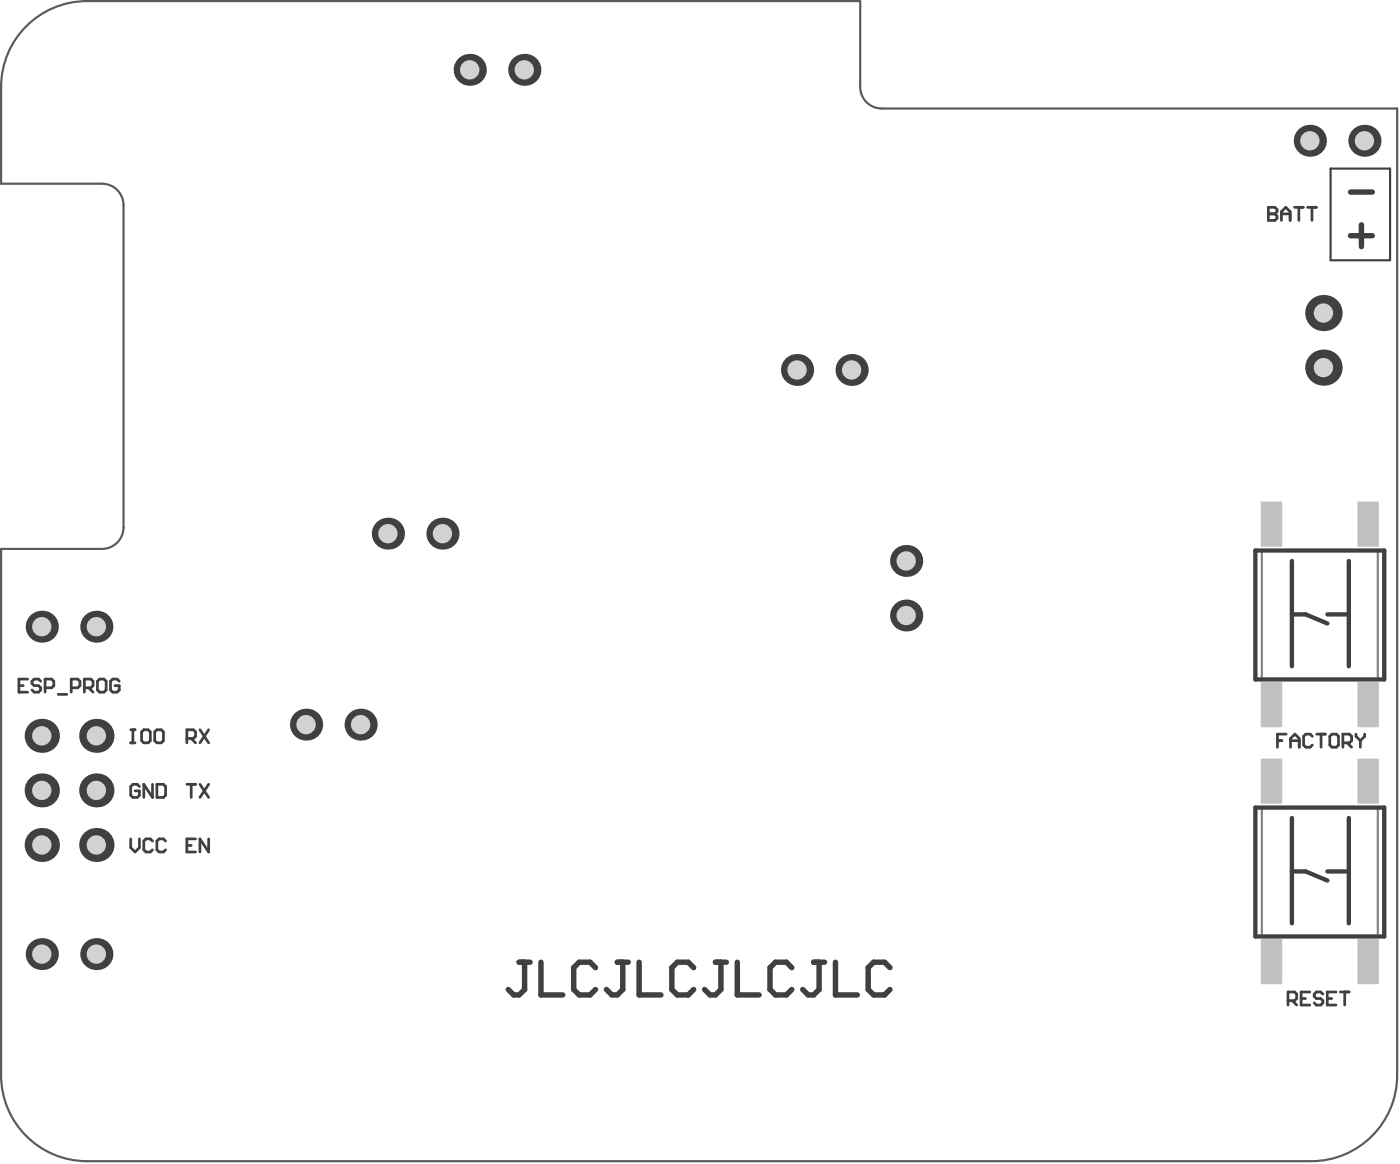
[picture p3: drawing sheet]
<svg xmlns="http://www.w3.org/2000/svg" width="217mm" height="180mm" viewBox="0 0 217 180" stroke-linecap="round" stroke-linejoin="round" font-family="sans-serif">
<path d="M195.5 85.3h18v19.9h-18zM195.5 125.1h18v19.9h-18z" fill="none" stroke="#808080" stroke-width=".33"/>
<path d="M3.6 4.6a13.3 13.3 0 0 1 9.9-4.4h119.8v13.3a3.3 3.3 0 0 0 3.3 3.3h79.9v149.7a13.3 13.3 0 0 1-13.3 13.3h-189.7a13.3 13.3 0 0 1-13.3-13.3v-81.5h15.6a3.3 3.3 0 0 0 3.3-3.3v-49.9a3.3 3.3 0 0 0-3.3-3.4h-15.6v-14.9a13.3 13.3 0 0 1 3.4-8.9z" fill="none" stroke="#5a5a5a" stroke-width=".34"/>
<path d="M200.2 95.2h2.1l3.4 1.4M200.2 86.9v16.3M205.7 95.2h3.3M209 86.9v16.3M214.5 85.3v19.9M200.2 135h2.1l3.4 1.4M200.2 126.7v16.3M205.7 135h3.3M209 126.7v16.3M214.5 125.1v19.9" fill="none" stroke="#404040" stroke-width=".67"/>
<path d="M206.2 26.1h9.2v14.2h-9.2z" fill="none" stroke="#404040" stroke-width=".34"/>
<path d="M214.5 85.3h-20v19.9h20M214.5 125.1h-20v19.9h20" fill="none" stroke="#404040" stroke-width=".66"/>
<g fill="none" stroke="#404040" stroke-width=".42">
<path d="M196.6 32.1v2h1l.3-.3v-.3l-.3-.4h-1M29 114.4h1l.3-.4v-.6l-.3-.4h-1v2M29.6 114.4l.7 .6M31 113l1.3 2M32.3 113l-1.3 2M29 121.5h1.3M29 130.9h.6M29.6 121.5v2M30.3 129.9h-1.3v2h1.3M31 121.5l1.3 2M32.3 121.5l-1.3 2M32.3 129.9v2l-1.3-2v2"/>
<path d="M199.6 155h1l.4-.4v-.6l-.4-.4h-1v2.1M200.3 155l.7 .7M201.6 154.6h.7M203 153.6h-1.4v2.1h1.4M205 154l-.3-.4h-.7l-.3 .4v.3l.3 .3h.7l.3 .4v.3l-.3 .4h-.7l-.3-.4M205.7 154.6h.7M207 153.6h-1.3v2.1h1.3M207.7 153.6h1.4M208.4 153.6v2.1"/>
</g>
<path d="M209.3 29.7h3.4" fill="none" stroke="#404040" stroke-width=".84"/>
<circle cx="196.6" cy="33.1" r=".21" fill="#404040"/>
<g fill="none" stroke="#404040" stroke-width=".42">
<path d="M196.6 32.1h1l.3 .3v.4l-.3 .3h-1M198.6 33.1h1.3M198.6 34.1v-1.3l.7-.7 .6 .7v1.3M200.6 32.1h1.4M201.3 32.1v2M202.6 32.1h1.4M203.3 32.1v2M2.9 106.2h.7M4.3 105.2h-1.4v2h1.4M6.3 105.5l-.3-.3h-.7l-.3 .3v.3l.3 .4h.7l.3 .3v.4l-.3 .3h-.7l-.3-.3M7 106.5h1l.3-.3v-.7l-.3-.3h-1v2M9 107.5h1.4"/>
<path d="M11 106.5h1.1l.3-.3v-.7l-.3-.3h-1.1v2M13.1 106.5h1l.3-.3v-.7l-.3-.3h-1v2M13.7 106.5l.7 .7M15.1 105.5l.3-.3h.7l.4 .3v1.4l-.4 .3h-.7l-.3-.3zM18.5 105.5l-.4-.3h-.6l-.4 .3v1.4l.4 .3h.6l.4-.3v-.7h-.7M20.3 113h.6M20.3 115h.6M20.6 113v2M21.9 113.4l.4-.4h.7l.3 .4v1.3l-.3 .3h-.7l-.4-.3zM24 113.4l.3-.4h.7l.3 .4v1.3l-.3 .3h-.7l-.3-.3zM198 114.7h.6M199.3 113.7h-1.3v2"/>
<path d="M200 114.7h1.3M200 115.7v-1.3l.7-.7 .6 .7v1.3M203.4 114l-.4-.3h-.6l-.4 .3v1.4l.4 .3h.6l.4-.3M204 113.7h1.4M204.7 113.7v2M206.1 114l.3-.3h.7l.3 .3v1.4l-.3 .3h-.7l-.3-.3zM208.1 115h1l.4-.3v-.7l-.4-.3h-1v2M208.8 115l.7 .7M210.1 113.7v.3l.7 .7M210.8 114.7v1M211.5 113.7v.3l-.7 .7M20.3 129.9v1.4l.6 .6 .7-.6v-1.4"/>
<path d="M21.6 121.8l-.3-.3h-.7l-.3 .3v1.4l.3 .3h.7l.3-.3v-.7h-.7M23.6 121.5v2l-1.3-2v2M23.6 130.3l-.3-.4h-.7l-.3 .4v1.3l.3 .3h.7l.3-.3M24.3 121.5h1l.4 .3v1.4l-.4 .3h-1zM25.7 130.3l-.4-.4h-.7l-.3 .4v1.3l.3 .3h.7l.4-.3"/>
</g>
<g fill="none" stroke="#404040" stroke-width=".84">
<path d="M209.3 36.5h3.4M211 34.8v3.4M80.5 149h1.6M81.3 149v4.2l-.8 .9h-.9l-.8-.9M83.8 149v5.1h3.4M92.3 149.9l-.9-.9h-1.6l-.9 .9v3.3l.9 .9h1.6l.9-.9M95.7 149h1.7M96.5 149v4.2l-.8 .9h-.9l-.8-.9M99 149v5.1h3.4M107.5 149.9l-.8-.9h-1.7l-.9 .9v3.3l.9 .9h1.7l.8-.9M110.9 149h1.7M111.7 149v4.2l-.8 .9h-.9l-.8-.9"/>
<path d="M114.3 149v5.1h3.3M122.7 149.9l-.8-.9h-1.7l-.9 .9v3.3l.9 .9h1.7l.8-.9M126.1 149h1.7M126.9 149v4.2l-.8 .9h-.9l-.8-.9M129.5 149v5.1h3.4M137.9 149.9l-.8-.9h-1.7l-.9 .9v3.3l.9 .9h1.7l.8-.9"/>
</g>
<circle cx="132" cy="57.3" r="2.48" fill="#404040"/>
<circle cx="132" cy="57.3" r="1.5" fill="#d2d2d2"/>
<circle cx="72.8" cy="10.8" r="2.48" fill="#404040"/>
<circle cx="72.8" cy="10.8" r="1.5" fill="#d2d2d2"/>
<circle cx="81.2" cy="10.8" r="2.48" fill="#404040"/>
<circle cx="81.2" cy="10.8" r="1.5" fill="#d2d2d2"/>
<circle cx="47.4" cy="112.2" r="2.48" fill="#404040"/>
<circle cx="47.4" cy="112.2" r="1.5" fill="#d2d2d2"/>
<circle cx="205.1" cy="56.9" r="2.82" fill="#404040"/>
<circle cx="205.1" cy="56.9" r="1.5" fill="#d2d2d2"/>
<circle cx="205.1" cy="48.5" r="2.82" fill="#404040"/>
<circle cx="205.1" cy="48.5" r="1.5" fill="#d2d2d2"/>
<circle cx="211.4" cy="21.8" r="2.48" fill="#404040"/>
<circle cx="211.4" cy="21.8" r="1.5" fill="#d2d2d2"/>
<circle cx="203" cy="21.8" r="2.48" fill="#404040"/>
<circle cx="203" cy="21.8" r="1.5" fill="#d2d2d2"/>
<circle cx="123.5" cy="57.3" r="2.48" fill="#404040"/>
<circle cx="123.5" cy="57.3" r="1.5" fill="#d2d2d2"/>
<circle cx="68.6" cy="82.6" r="2.48" fill="#404040"/>
<circle cx="68.6" cy="82.6" r="1.5" fill="#d2d2d2"/>
<circle cx="6.5" cy="147.8" r="2.48" fill="#404040"/>
<circle cx="6.5" cy="147.8" r="1.5" fill="#d2d2d2"/>
<circle cx="14.9" cy="147.8" r="2.48" fill="#404040"/>
<circle cx="14.9" cy="147.8" r="1.5" fill="#d2d2d2"/>
<circle cx="14.9" cy="122.4" r="2.65" fill="#404040"/>
<circle cx="14.9" cy="122.4" r="1.5" fill="#d2d2d2"/>
<circle cx="14.9" cy="114" r="2.65" fill="#404040"/>
<circle cx="14.9" cy="114" r="1.5" fill="#d2d2d2"/>
<circle cx="6.5" cy="114" r="2.65" fill="#404040"/>
<circle cx="6.5" cy="114" r="1.5" fill="#d2d2d2"/>
<circle cx="6.5" cy="122.4" r="2.65" fill="#404040"/>
<circle cx="6.5" cy="122.4" r="1.5" fill="#d2d2d2"/>
<circle cx="6.5" cy="97.1" r="2.48" fill="#404040"/>
<circle cx="6.5" cy="97.1" r="1.5" fill="#d2d2d2"/>
<circle cx="14.9" cy="97.1" r="2.48" fill="#404040"/>
<circle cx="14.9" cy="97.1" r="1.5" fill="#d2d2d2"/>
<circle cx="14.9" cy="130.9" r="2.65" fill="#404040"/>
<circle cx="14.9" cy="130.9" r="1.5" fill="#d2d2d2"/>
<circle cx="6.5" cy="130.9" r="2.65" fill="#404040"/>
<circle cx="6.5" cy="130.9" r="1.5" fill="#d2d2d2"/>
<circle cx="55.9" cy="112.2" r="2.48" fill="#404040"/>
<circle cx="55.9" cy="112.2" r="1.5" fill="#d2d2d2"/>
<circle cx="140.4" cy="95.3" r="2.48" fill="#404040"/>
<circle cx="140.4" cy="95.3" r="1.5" fill="#d2d2d2"/>
<circle cx="140.4" cy="86.9" r="2.48" fill="#404040"/>
<circle cx="140.4" cy="86.9" r="1.5" fill="#d2d2d2"/>
<circle cx="60.1" cy="82.6" r="2.48" fill="#404040"/>
<circle cx="60.1" cy="82.6" r="1.5" fill="#d2d2d2"/>
<g fill="#c0c0c0">
<path d="M210.4 145.6l.1-.2h3l.2 .2v6.7l-.2 .1h-3l-.1-.1z" fill-rule="evenodd"/>
<path d="M210.4 117.7l.1-.2h3l.2 .2v6.6l-.2 .2h-3l-.1-.2z" fill-rule="evenodd"/>
<path d="M210.4 105.8l.1-.2h3l.2 .2v6.7l-.2 .1h-3l-.1-.1z" fill-rule="evenodd"/>
<path d="M210.4 77.8l.1-.1h3l.2 .1v6.7l-.2 .2h-3l-.1-.2z" fill-rule="evenodd"/>
<path d="M195.4 145.6l.1-.2h3l.2 .2v6.7l-.2 .1h-3l-.1-.1z" fill-rule="evenodd"/>
<path d="M195.4 117.7l.1-.2h3l.2 .2v6.6l-.2 .2h-3l-.1-.2z" fill-rule="evenodd"/>
<path d="M195.4 105.8l.1-.2h3l.2 .2v6.7l-.2 .1h-3l-.1-.1z" fill-rule="evenodd"/>
<path d="M195.4 77.8l.1-.1h3l.2 .1v6.7l-.2 .2h-3l-.1-.2z" fill-rule="evenodd"/>
</g>
<g fill="#c0c0c0">
<path d="M210.4 145.6h.1zM210.4 145.5l.1-.1v.2h-.1z"/>
<path d="M210.5 152.3v.1zM210.4 152.3h.1v.1z"/>
<path d="M213.5 152.3h.2zM213.5 152.3h.2l-.2 .1z"/>
<path d="M213.5 145.4v.2zM213.5 145.4l.2 .2h-.2z"/>
<path d="M210.4 117.7h.1zM210.4 117.5h.1v.2h-.1z"/>
<path d="M210.5 124.3v.2zM210.4 124.3h.1v.2z"/>
<path d="M213.5 124.3h.2zM213.5 124.3h.2l-.2 .2z"/>
<path d="M213.5 117.5v.2zM213.5 117.5l.2 .2h-.2z"/>
<path d="M210.4 105.8h.1zM210.4 105.7l.1-.1v.2h-.1z"/>
<path d="M210.5 112.5v.1zM210.4 112.5h.1v.1z"/>
<path d="M213.5 112.5h.2zM213.5 112.5h.2l-.2 .1z"/>
<path d="M213.5 105.6v.2zM213.5 105.6l.2 .2h-.2z"/>
<path d="M210.4 77.8h.1zM210.4 77.7h.1v.1h-.1z"/>
<path d="M210.5 84.5v.2zM210.4 84.5h.1v.2z"/>
<path d="M213.5 84.5h.2zM213.5 84.5h.2l-.2 .2z"/>
<path d="M213.5 77.7v.1zM213.5 77.7l.2 .1h-.2z"/>
<path d="M195.4 145.6h.1zM195.4 145.5l.1-.1v.2h-.1z"/>
<path d="M195.5 152.3v.1zM195.4 152.3h.1v.1z"/>
<path d="M198.5 152.3h.2zM198.5 152.3h.2l-.2 .1z"/>
<path d="M198.5 145.4v.2zM198.5 145.4l.2 .2h-.2z"/>
<path d="M195.4 117.7h.1zM195.4 117.5h.1v.2h-.1z"/>
<path d="M195.5 124.3v.2zM195.4 124.3h.1v.2z"/>
<path d="M198.5 124.3h.2zM198.5 124.3h.2l-.2 .2z"/>
<path d="M198.5 117.5v.2zM198.5 117.5l.2 .2h-.2z"/>
<path d="M195.4 105.8h.1zM195.4 105.7l.1-.1v.2h-.1z"/>
<path d="M195.5 112.5v.1zM195.4 112.5h.1v.1z"/>
<path d="M198.5 112.5h.2zM198.5 112.5h.2l-.2 .1z"/>
<path d="M198.5 105.6v.2zM198.5 105.6l.2 .2h-.2z"/>
<path d="M195.4 77.8h.1zM195.4 77.7h.1v.1h-.1z"/>
<path d="M195.5 84.5v.2zM195.4 84.5h.1v.2z"/>
<path d="M198.5 84.5h.2zM198.5 84.5h.2l-.2 .2z"/>
<path d="M198.5 77.7v.1zM198.5 77.7l.2 .1h-.2z"/>
</g>
</svg>
